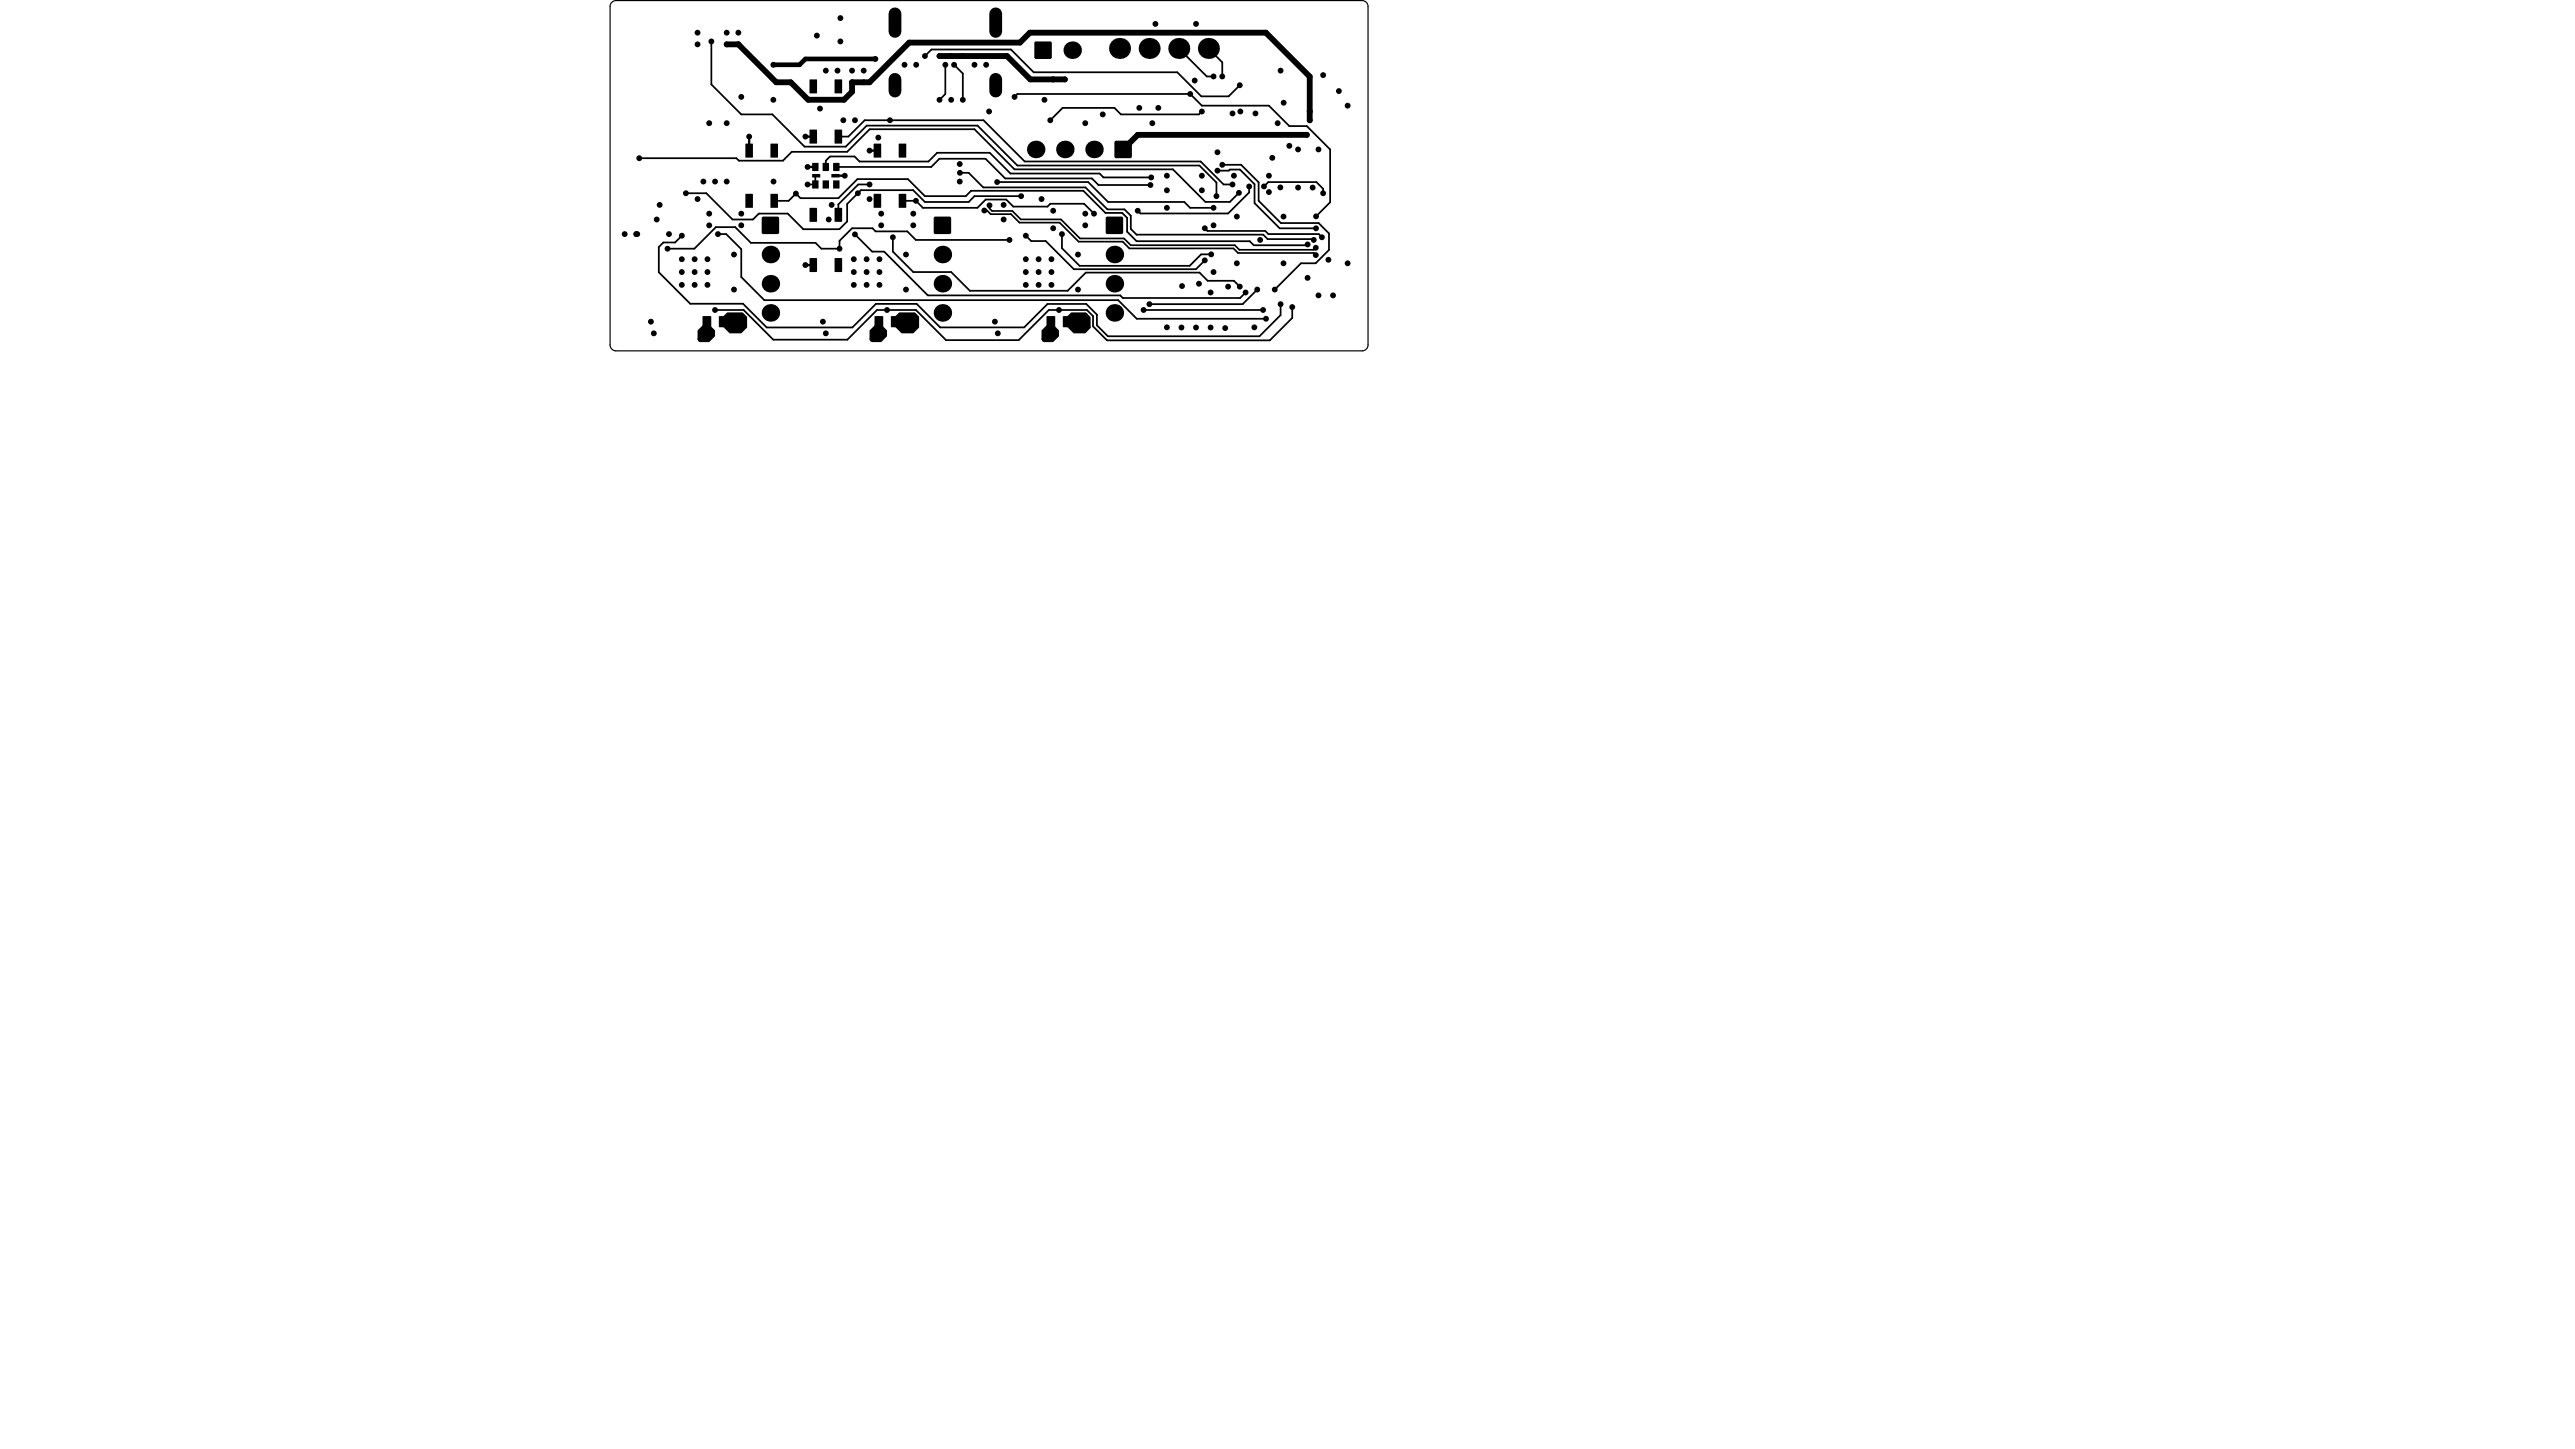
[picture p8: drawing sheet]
<svg xmlns="http://www.w3.org/2000/svg" width="368mm" height="207mm" viewBox="0 0 368 207" stroke-linecap="round" stroke-linejoin="round" font-family="sans-serif">
<path d="M87.3 .3l.6-.2h106.6a.83 .83 0 0 1 .8 .8v48.3a.83 .83 0 0 1-.8 .9h-106.6a.83 .83 0 0 1-.8-.9v-48.3z" fill="none" stroke="#000" stroke-width=".17"/>
<g fill="#000">
<path d="M115.6 18.5h.1v.1h-.1zM115.6 11.4l.1-.1v.1h-.1zM115.6 13.2h.1v.1zM116.5 18.5l.1 .1h-.1zM116.5 13.2h.1l-.1 .1zM116.5 11.3l.1 .1h-.1zM119.2 18.5v.1h-.1zM119.2 11.4v-.1v.1h-.1zM119.1 13.2h.1v.1zM120.1 18.5l.1 .1h-.1zM120.1 13.2h.1l-.1 .1zM120.1 11.3l.1 .1h-.1z"/>
<path d="M147.7 6l.2-.1v.3h-.2zM147.7 8.2h.2v.2l-.2-.1zM149.9 5.9l.2 .1 .1 .2h-.3zM149.9 8.2h.3l-.1 .1-.2 .1zM106.4 27.7h.1v.1h-.1zM106.4 29.5h.1v.2zM106.4 20.5h.1v.1h-.1zM106.4 22.4h.1v.1zM107.4 29.5h.1l-.1 .2zM107.4 27.7l.1 .1h-.1zM107.4 22.4h.1l-.1 .1zM107.4 20.5l.1 .1h-.1z"/>
<path d="M108.8 31l.2-.1v.2h-.3zM108.7 33.1h.3v.3l-.2-.1zM110 27.7h.1v.1h-.1zM110 29.5h.1v.2zM110 20.5h.1v.1h-.1zM110 22.4h.1v.1zM111 29.5h.1l-.1 .2zM111 27.7l.1 .1h-.1zM111 22.4h.1l-.1 .1zM111 20.5l.1 .1h-.1zM111 33.1h.2v.2l-.2 .1zM111 30.9l.2 .1v.1h-.2z"/>
<path d="M115.6 20.4h.1v.1zM115.6 36.8h.1v.1h-.1zM115.6 38.7h.1v.1zM115.6 29.7h.1v.1h-.1zM115.6 31.5h.1v.1zM115.9 26.8l.1 .1zM115.9 24.3l.1 .1zM116.5 20.4h.1l-.1 .1zM116.5 38.7h.1l-.1 .1zM116.5 36.8l.1 .1h-.1zM116.5 31.5h.1l-.1 .1zM116.5 29.7l.1 .1h-.1z"/>
<path d="M116.8 26.8v.1zM116.8 25.7v.1zM116.8 24.3v.1zM116.8 23.2v.1zM117.4 26.8l.1 .1zM117.4 24.3l.1 .1zM118.3 26.8v.1zM118.3 25.7v.1zM118.3 24.3v.1zM118.3 23.2v.1zM118.9 26.8l.1 .1zM118.9 24.3l.1 .1z"/>
<path d="M119.1 20.4h.1v.1zM119.2 36.8v.1h-.1zM119.1 38.7h.1v.1zM119.2 29.7v.1h-.1zM119.1 31.5h.1v.1zM119.8 26.8v.1zM119.8 25.7v.1zM119.8 24.3v.1zM119.8 23.2v.1zM120.1 20.4h.1l-.1 .1zM120.1 38.7h.1l-.1 .1zM120.1 36.8l.1 .1h-.1z"/>
<path d="M120.1 31.5h.1l-.1 .1zM120.1 29.7l.1 .1h-.1zM124.7 27.7h.1v.1h-.1zM124.7 29.5h.1v.2zM124.7 20.5h.1v.1h-.1zM124.7 22.4h.1v.1zM125.7 29.5h.1l-.1 .2zM125.7 27.7l.1 .1h-.1zM125.7 22.4h.1l-.1 .1zM125.7 20.5l.1 .1h-.1zM128.3 27.7h.1v.1h-.1zM128.3 29.5h.1v.2z"/>
<path d="M128.3 20.5h.1v.1h-.1zM128.3 22.4h.1v.1zM129.3 29.5h.1l-.1 .2zM129.3 27.7l.1 .1h-.1zM129.3 22.4h.1l-.1 .1zM129.3 20.5l.1 .1h-.1zM133.4 31l.1-.1v.2h-.2zM133.3 33.1h.2v.3l-.1-.1zM135.5 33.1h.3l-.1 .2-.2 .1zM135.5 30.9l.2 .1 .1 .1h-.3zM157.9 31l.2-.1v.2h-.3zM157.8 33.1h.3v.3l-.2-.1z"/>
<path d="M159.1 22.3h.2v.3l-.1-.1zM159.2 20.1h.1v.2h-.2zM160.1 33.1h.2v.2l-.2 .1zM160.1 30.9l.2 .1v.1h-.2zM161.3 22.3h.3l-.1 .2-.2 .1zM161.3 20.1h.2l.1 .2h-.3zM100.4 46.3h.8l.9 .8v.9l-.9 .8h-1.2l-.4-.4v-1.3zM100.3 45.1h.1v.1h-.1zM100.3 46.6h.1v.1zM101.4 45.1l.1 .1h-.1zM101.4 46.6h.1l-.1 .1zM102.7 45.1v.1h-.1z"/>
<path d="M102.6 46.6h.1v.1zM103.8 44.6h2.2l.7 .6v1.5l-.9 .9h-1.6l-1.3-1.3v-.8zM103.7 45.1l.2 .1h-.2zM103.7 46.6h.2l-.2 .1zM125 46.3h.8l.8 .8v.9l-.8 .8h-1.3l-.4-.4v-1.3zM124.9 45.1h.1v.1h-.2zM124.8 46.6h.2v.1zM126 45.1l.1 .1h-.1zM126 46.6h.1l-.1 .1zM127.2 45.1h.1v.1h-.1zM127.2 46.6h.1v.1zM128.4 44.6h2.2l.6 .6v1.5l-.8 .9h-1.7l-1.2-1.3v-.8z"/>
<path d="M128.3 45.1l.1 .1h-.1zM128.3 46.6h.1l-.1 .1zM149.5 46.3h.8l.9 .8v.9l-.9 .8h-1.2l-.4-.4v-1.3zM149.4 45.1h.1v.1h-.1zM149.4 46.6h.1v.1zM150.5 45.1l.1 .1h-.1zM150.5 46.6h.1l-.1 .1zM151.8 45.1v.1h-.1zM151.7 46.6h.1v.1zM152.9 44.6h2.1l.7 .6v1.5l-.8 .9h-1.6l-1.3-1.3v-.8zM152.8 45.1l.2 .1h-.2zM152.8 46.6h.2l-.2 .1z"/>
<circle cx="99.6" cy="4.7" r=".42"/>
<circle cx="99.6" cy="6.3" r=".42"/>
<circle cx="101.2" cy="17.6" r=".42"/>
<circle cx="101.6" cy="5.9" r=".42"/>
<circle cx="103.7" cy="17.6" r=".42"/>
<circle cx="103.7" cy="4.7" r=".42"/>
<circle cx="103.7" cy="6.3" r=".42"/>
<circle cx="105.4" cy="4.7" r=".42"/>
<circle cx="105.4" cy="6.3" r=".42"/>
<circle cx="105.8" cy="13.8" r=".42"/>
<circle cx="106.9" cy="19.5" r=".42"/>
<circle cx="110.4" cy="9.2" r=".42"/>
<circle cx="110.4" cy="14.2" r=".42"/>
<circle cx="115" cy="19.5" r=".42"/>
<circle cx="116.6" cy="5.1" r=".42"/>
<circle cx="117.1" cy="15.5" r=".42"/>
<circle cx="117.9" cy="10.1" r=".42"/>
<circle cx="119.6" cy="10.1" r=".42"/>
<circle cx="120" cy="5.9" r=".42"/>
<circle cx="120" cy="2.6" r=".42"/>
<circle cx="120.4" cy="17.2" r=".42"/>
<circle cx="121.6" cy="10.1" r=".42"/>
<circle cx="121.6" cy="11.7" r=".42"/>
<circle cx="122.1" cy="17.2" r=".42"/>
<circle cx="123.3" cy="10.1" r=".42"/>
<circle cx="123.3" cy="11.7" r=".42"/>
<circle cx="125" cy="8.4" r=".42"/>
<circle cx="125.4" cy="19.6" r=".42"/>
<circle cx="127" cy="17.2" r=".42"/>
<circle cx="129.1" cy="9.2" r=".42"/>
<circle cx="130.8" cy="9.2" r=".42"/>
<circle cx="132" cy="8" r=".42"/>
<circle cx="134.1" cy="8" r=".42"/>
<circle cx="134.1" cy="14.2" r=".42"/>
<circle cx="135" cy="9.2" r=".42"/>
<circle cx="135.8" cy="8" r=".42"/>
<circle cx="135.8" cy="14.2" r=".42"/>
<circle cx="136.2" cy="9.2" r=".42"/>
<circle cx="137.4" cy="8" r=".42"/>
<circle cx="137.4" cy="14.2" r=".42"/>
<circle cx="139.1" cy="9.2" r=".42"/>
<circle cx="140.8" cy="9.2" r=".42"/>
<circle cx="141.2" cy="15.9" r=".42"/>
<circle cx="144.8" cy="13.8" r=".42"/>
<circle cx="149.1" cy="14.2" r=".42"/>
<circle cx="149.9" cy="17.2" r=".42"/>
<circle cx="150.3" cy="11.3" r=".42"/>
<circle cx="152" cy="11.3" r=".42"/>
<circle cx="153.1" cy="7.2" r="1.25"/>
<circle cx="154.9" cy="17.6" r=".42"/>
<circle cx="157.4" cy="16.3" r=".42"/>
<circle cx="159.8" cy="6.9" r="1.5"/>
<circle cx="162.6" cy="15.4" r=".42"/>
<circle cx="164" cy="6.9" r="1.5"/>
<circle cx="164.5" cy="17.6" r=".42"/>
<circle cx="164.9" cy="3.4" r=".42"/>
<circle cx="165.4" cy="15.4" r=".42"/>
<circle cx="168.3" cy="6.9" r="1.5"/>
<circle cx="169.9" cy="13.4" r=".42"/>
<circle cx="170.5" cy="11.5" r=".42"/>
<circle cx="170.7" cy="3.4" r=".42"/>
<circle cx="171.6" cy="15.9" r=".42"/>
<circle cx="172.5" cy="6.9" r="1.5"/>
<circle cx="173.2" cy="10.9" r=".42"/>
<circle cx="174.5" cy="10.9" r=".42"/>
<circle cx="175.9" cy="16.2" r=".42"/>
<circle cx="177" cy="12.2" r=".42"/>
<circle cx="177.1" cy="15.9" r=".42"/>
<circle cx="179.2" cy="16.2" r=".42"/>
<circle cx="182.4" cy="17.6" r=".42"/>
<circle cx="182.8" cy="10.1" r=".42"/>
<circle cx="183.3" cy="14.7" r=".42"/>
<circle cx="186.6" cy="19.2" r=".42"/>
<circle cx="187" cy="17.2" r=".42"/>
<circle cx="187" cy="15.9" r=".42"/>
<circle cx="188.9" cy="10.7" r=".42"/>
<circle cx="191.1" cy="13" r=".42"/>
<circle cx="192.4" cy="15.1" r=".42"/>
<circle cx="89.2" cy="33.4" r=".42"/>
<circle cx="90.8" cy="33.4" r=".42"/>
<circle cx="91.3" cy="22.6" r=".42"/>
<circle cx="93.8" cy="31.3" r=".42"/>
<circle cx="94.2" cy="29.2" r=".42"/>
<circle cx="95.3" cy="35.5" r=".42"/>
<circle cx="95.5" cy="33.4" r=".42"/>
<circle cx="97.3" cy="38.8" r=".42"/>
<circle cx="97.3" cy="37" r=".42"/>
<circle cx="97.3" cy="33.6" r=".42"/>
<circle cx="97.9" cy="27.6" r=".42"/>
<circle cx="99.2" cy="38.8" r=".42"/>
<circle cx="99.2" cy="37" r=".42"/>
<circle cx="99.6" cy="28.4" r=".42"/>
<circle cx="100.4" cy="25.9" r=".42"/>
<circle cx="101" cy="38.8" r=".42"/>
<circle cx="101" cy="37" r=".42"/>
<circle cx="101.2" cy="32.1" r=".42"/>
<circle cx="101.2" cy="30.5" r=".42"/>
<circle cx="102.1" cy="25.9" r=".42"/>
<circle cx="102.5" cy="33.4" r=".42"/>
<circle cx="103.7" cy="25.9" r=".42"/>
<circle cx="104.8" cy="36.3" r=".42"/>
<circle cx="105.8" cy="32.1" r=".42"/>
<circle cx="105.8" cy="30.5" r=".42"/>
<circle cx="110" cy="36.3" r="1.25"/>
<circle cx="110.4" cy="25.9" r=".42"/>
<circle cx="113.6" cy="27.6" r=".42"/>
<circle cx="115" cy="37.8" r=".42"/>
<circle cx="115.3" cy="23.8" r=".42"/>
<circle cx="115.3" cy="26.3" r=".42"/>
<circle cx="118.3" cy="31.3" r=".42"/>
<circle cx="118.7" cy="29.2" r=".42"/>
<circle cx="119.8" cy="35.5" r=".42"/>
<circle cx="120.6" cy="25.1" r=".42"/>
<circle cx="121.9" cy="38.8" r=".42"/>
<circle cx="121.9" cy="37" r=".42"/>
<circle cx="122.1" cy="33.4" r=".42"/>
<circle cx="122.5" cy="27.6" r=".42"/>
<circle cx="123.7" cy="38.8" r=".42"/>
<circle cx="123.7" cy="37" r=".42"/>
<circle cx="124.1" cy="28.4" r=".42"/>
<circle cx="124.1" cy="21.5" r=".42"/>
<circle cx="124.1" cy="26.3" r=".42"/>
<circle cx="125.5" cy="38.8" r=".42"/>
<circle cx="125.5" cy="37" r=".42"/>
<circle cx="125.8" cy="32.1" r=".42"/>
<circle cx="125.8" cy="30.5" r=".42"/>
<circle cx="127.5" cy="33.9" r=".42"/>
<circle cx="129.3" cy="36.3" r=".42"/>
<circle cx="130.4" cy="32.1" r=".42"/>
<circle cx="130.4" cy="30.5" r=".42"/>
<circle cx="130.8" cy="28.7" r=".42"/>
<circle cx="134.5" cy="36.3" r="1.25"/>
<circle cx="137" cy="23.4" r=".42"/>
<circle cx="137" cy="25.9" r=".42"/>
<circle cx="137" cy="24.7" r=".42"/>
<circle cx="140.5" cy="30" r=".42"/>
<circle cx="141.3" cy="29.3" r=".42"/>
<circle cx="142.3" cy="26" r=".42"/>
<circle cx="143.3" cy="31.3" r=".42"/>
<circle cx="143.3" cy="29.2" r=".42"/>
<circle cx="144.1" cy="34.2" r=".42"/>
<circle cx="145.8" cy="28" r=".42"/>
<circle cx="146.4" cy="38.8" r=".42"/>
<circle cx="146.4" cy="37" r=".42"/>
<circle cx="146.4" cy="33.6" r=".42"/>
<circle cx="147.9" cy="21.3" r="1.25"/>
<circle cx="148.3" cy="38.8" r=".42"/>
<circle cx="148.3" cy="37" r=".42"/>
<circle cx="148.7" cy="28.4" r=".42"/>
<circle cx="150.1" cy="38.8" r=".42"/>
<circle cx="150.1" cy="37" r=".42"/>
<circle cx="150.3" cy="30.1" r=".42"/>
<circle cx="150.3" cy="32.6" r=".42"/>
<circle cx="151.6" cy="33.4" r=".42"/>
<circle cx="152" cy="21.3" r="1.25"/>
<circle cx="153.9" cy="36.3" r=".42"/>
<circle cx="154.9" cy="32.1" r=".42"/>
<circle cx="154.9" cy="30.5" r=".42"/>
<circle cx="156.2" cy="30.5" r=".42"/>
<circle cx="156.2" cy="21.3" r="1.25"/>
<circle cx="159.1" cy="36.3" r="1.25"/>
<circle cx="162.4" cy="30.1" r=".42"/>
<circle cx="164.2" cy="26.4" r=".42"/>
<circle cx="164.3" cy="25.3" r=".42"/>
<circle cx="166.6" cy="27.2" r=".42"/>
<circle cx="166.6" cy="25.1" r=".42"/>
<circle cx="166.6" cy="29.7" r=".42"/>
<circle cx="171.6" cy="27.2" r=".42"/>
<circle cx="171.6" cy="25.1" r=".42"/>
<circle cx="172" cy="37.1" r=".42"/>
<circle cx="172" cy="32.6" r=".42"/>
<circle cx="172.9" cy="36.3" r=".42"/>
<circle cx="173.2" cy="32.1" r=".42"/>
<circle cx="173.2" cy="38.8" r=".42"/>
<circle cx="173.2" cy="29.7" r=".42"/>
<circle cx="173.7" cy="28" r=".42"/>
<circle cx="173.8" cy="24.3" r=".42"/>
<circle cx="173.8" cy="21.7" r=".42"/>
<circle cx="174.5" cy="23.5" r=".42"/>
<circle cx="175.9" cy="26.3" r=".42"/>
<circle cx="176.2" cy="25.1" r=".42"/>
<circle cx="176.6" cy="37.6" r=".42"/>
<circle cx="176.6" cy="30.9" r=".42"/>
<circle cx="176.9" cy="27.5" r=".42"/>
<circle cx="178.3" cy="26.6" r=".42"/>
<circle cx="179.9" cy="34.2" r=".42"/>
<circle cx="180.4" cy="26.6" r=".42"/>
<circle cx="181.1" cy="25.1" r=".42"/>
<circle cx="181.1" cy="27.4" r=".42"/>
<circle cx="181.6" cy="22.5" r=".42"/>
<circle cx="182.8" cy="26.7" r=".42"/>
<circle cx="183.2" cy="37.6" r=".42"/>
<circle cx="183.2" cy="30.9" r=".42"/>
<circle cx="184.1" cy="20.8" r=".42"/>
<circle cx="185.3" cy="26.8" r=".42"/>
<circle cx="185.3" cy="21.3" r=".42"/>
<circle cx="186.7" cy="39.6" r=".42"/>
<circle cx="186.7" cy="34.9" r=".42"/>
<circle cx="187.4" cy="26.8" r=".42"/>
<circle cx="187.5" cy="34.2" r=".42"/>
<circle cx="187.8" cy="35.3" r=".42"/>
<circle cx="187.8" cy="36.4" r=".42"/>
<circle cx="187.9" cy="32.6" r=".42"/>
<circle cx="187.9" cy="30.9" r=".42"/>
<circle cx="188.2" cy="21.3" r=".42"/>
<circle cx="188.7" cy="33.9" r=".42"/>
<circle cx="188.9" cy="27.6" r=".42"/>
<circle cx="189.6" cy="37.1" r=".42"/>
<circle cx="192.4" cy="37.6" r=".42"/>
<circle cx="92.9" cy="45.9" r=".42"/>
<circle cx="93.3" cy="47.6" r=".42"/>
<circle cx="97.3" cy="40.6" r=".42"/>
<circle cx="99.2" cy="40.6" r=".42"/>
<circle cx="100" cy="48.4" r=".42"/>
<circle cx="101" cy="40.6" r=".42"/>
<circle cx="101.7" cy="47.6" r=".42"/>
<circle cx="102.1" cy="44.2" r=".42"/>
<circle cx="104.8" cy="41.3" r=".42"/>
<circle cx="105.8" cy="46.7" r=".42"/>
<circle cx="105.8" cy="45.1" r=".42"/>
<circle cx="110" cy="44.6" r="1.25"/>
<circle cx="110" cy="40.5" r="1.25"/>
<circle cx="117.5" cy="45.9" r=".42"/>
<circle cx="117.9" cy="47.6" r=".42"/>
<circle cx="121.9" cy="40.6" r=".42"/>
<circle cx="123.7" cy="40.6" r=".42"/>
<circle cx="124.5" cy="48.4" r=".42"/>
<circle cx="125.5" cy="40.6" r=".42"/>
<circle cx="126.2" cy="47.6" r=".42"/>
<circle cx="126.6" cy="44.2" r=".42"/>
<circle cx="129.3" cy="41.3" r=".42"/>
<circle cx="130.4" cy="46.7" r=".42"/>
<circle cx="130.4" cy="45.1" r=".42"/>
<circle cx="134.5" cy="40.5" r="1.25"/>
<circle cx="134.5" cy="44.6" r="1.25"/>
<circle cx="142" cy="45.9" r=".42"/>
<circle cx="142.4" cy="47.6" r=".42"/>
<circle cx="146.4" cy="40.6" r=".42"/>
<circle cx="148.3" cy="40.6" r=".42"/>
<circle cx="149.1" cy="48.4" r=".42"/>
<circle cx="150.1" cy="40.6" r=".42"/>
<circle cx="150.8" cy="47.6" r=".42"/>
<circle cx="151.2" cy="44.2" r=".42"/>
<circle cx="153.9" cy="41.3" r=".42"/>
<circle cx="154.9" cy="46.7" r=".42"/>
<circle cx="154.9" cy="45.1" r=".42"/>
<circle cx="159.1" cy="44.6" r="1.25"/>
<circle cx="159.1" cy="40.5" r="1.25"/>
<circle cx="163.2" cy="44.2" r=".42"/>
<circle cx="164.1" cy="43.4" r=".42"/>
<circle cx="166.6" cy="46.7" r=".42"/>
<circle cx="168.7" cy="46.7" r=".42"/>
<circle cx="168.7" cy="40.8" r=".42"/>
<circle cx="170.7" cy="46.7" r=".42"/>
<circle cx="171.2" cy="40.5" r=".42"/>
<circle cx="172.8" cy="46.7" r=".42"/>
<circle cx="172.8" cy="41.7" r=".42"/>
<circle cx="174.9" cy="46.8" r=".42"/>
<circle cx="175.3" cy="40.9" r=".42"/>
<circle cx="177" cy="40.9" r=".42"/>
<circle cx="177.8" cy="41.7" r=".42"/>
<circle cx="179.1" cy="46.7" r=".42"/>
<circle cx="179.5" cy="41.3" r=".42"/>
<circle cx="180.3" cy="44.2" r=".42"/>
<circle cx="180.7" cy="45.5" r=".42"/>
<circle cx="182" cy="41.3" r=".42"/>
<circle cx="182.8" cy="43.4" r=".42"/>
<circle cx="184.5" cy="43.8" r=".42"/>
<circle cx="188.2" cy="42.1" r=".42"/>
<circle cx="190.3" cy="42.1" r=".42"/>
</g>
<g fill="none" stroke="#000" stroke-width=".25">
<path d="M101.6 5.9v6.2l4.2 4.2h4.5l4.6 4.6h5.8l3-3h15.8l5.7 5.7h26l2.5 2.4v2M119.7 19.5h1.4l2.3-2.3h17l5.9 5.8h25.1l3.3 3.3h1.2M132 8l1-.9h11.3l3.3 3.2h20.5l3.4 3.4h3.9l1.6-1.5M136.2 9.2l1.2 1.3v3.7M144.8 13.8l.4-.4h24.7l1.7 1.7h9.5l3 2.9h2.5l3.3 3.3v7.6l-2 2M168.3 6.9l4 4h.9M171.6 15.9l-.4 .4h-11.2l-.9-.9h-7.4l-1.8 1.8M172.5 6.9l2 2v2M91.3 22.6h13.8l.4 .3h6.3l1.2-1.2h7.9l3.3-3.3h14.9l5.7 5.8h22.6l4.7 4.6h3.5l1.3-1.3M97.3 33.6l-.9 1h-1.7l-.7 .6v3.6l4.5 4.5h7.6l3.4 3.4h12.2l3.3-3.3h5.9l3.3 3.3h12l3.3-3.3h5.6l1.5 1.5v1.5l1.6 1.6h21.6l3-3v-1.6M97.9 27.6h2.9l3.8 3.7h2.9l.8-.8h4.2l2.2 2.2h5.1l1.1-1.1v-2.5l2-2h7.5l1.6 1.7h6.3l.8-.8h6.7M102.5 33.4h1.2l2.1 2.2v3.9l3.3 3.3h50.5l2.7 2.7h18.4"/>
<path d="M110.5 28.7h2.1l1-1.1 .7 .7h5.4l2.7-2.7h7.2l2.4 2.4h5.9l.7-.8h16.1l3.1 3.2h2.4l.7 .7v2l1.4 1.3h16.1l.6 .6h7.6l.1-.1M116.5 25.1l-.1 .1v1.1h-1.1M117.9 23.8v-.9l.6-.6h3.5l.7 .7h9.8l1.3-1.2h7.5l3 3h12.7l.5 .5h6.8M119.4 23.8h13.5l1.2-1.1h6.6l2.8 2.8h12.4l.9 .9h7.4M122.1 33.4l2.4 2.5h1.7l6.3 6.2h27.4l.4 .4h16.7l.8-.8M124.1 26.3h-1.6l-2.8 2.9v1.4M127.5 33.9v2l2.9 2.9h5.4l2.7 2.7h13.9l2.6-2.6h16.2l1.2 1.2h3.8l.8 .8M128.8 28.7h2l1 1h7.7l1.2-1.2h2.9l1 1h4.9l.4-.4h4.9l1.4 1.4M137 24.7h1.3l2.1 2h14.6l3.1 3.2h2.4l.9 .9v1.9l.8 .8h18.1l.7 .6h6.4l.1 .1M142.4 26h12.9l2.9 2.8h10.9l.8 .9h3.3M144.1 34.2h-13.4l-1.2-1.2h-4.5l-.5-.4h-2.9l-1.8 1.8v1.1h-2.5l-.9-.9h-9.2l-2.2-2.2h-2.8l-3.1 3.1h-3.8M146.4 33.6l.8 .8h2.1l4 4h17.4l1.3-1.3"/>
<path d="M151.6 33.4v2l2.5 2.5h15.7l1.7-1.6h1.4M172 32.6l.4 .4h8.2l.5 .4h7.2l.4 .5M173.8 24.3h1.6l.2-.1h1.4l2.1 2.1v2.7l3.6 3.6h5.2M174.5 23.5h2.7l2.5 2.5v2.6l3.2 3.2h5.3l1.5 1.5v2.4l-1.9 1.9h-2.1l-3.7 3.7M178.3 26.6v.9l-3 3h-12.5l-.4-.4M180.4 26.6l.7-.6h6.8l1 .9v.7M163.3 44.2h17M179.5 41.3l-2.1 2.1h-13.3M184.5 43.8v1.6l-3.2 3.2h-23.3l-2-2v-1.5l-.8-.9h-5.5l-4.3 4.3h-10.4l-4.2-4.3h-5.6l-4.2 4.3h-10.6l-4.2-4.3h-4.1"/>
</g>
<path d="M103.7 6.3h1.7l5.4 5.4h2.1l2.5 2.5h5.1l1.1-1.1v-1.4h2.5l5.7-5.6h15.8l1.4-1.4h33.7l6.3 6.2v6.3M134.1 8h9.7l3.3 3.3h4.9M186.6 19.2h-24.2l-2.1 2.1" fill="none" stroke="#000" stroke-width=".83"/>
<path d="M106.9 19.5v2M115 19.5h1.1M115 37.8h1.1M115.3 23.8h1.1M119.3 25.1h1.3M124.1 21.5h1.2" fill="none" stroke="#000" stroke-width=".33"/>
<path d="M135 9.2v4.2l-.9 .8M140.5 30h.4l.5 .6h2.9l1.2 1.2h5.8l2.7 2.7h6.3l.9 .9h14.9l.6 .7h10.8l.3 .3M141.3 29.3v.4l.3 .4h2.9l1.2 1.2h5.8l2.7 2.7h6.3l.9 1h14.9l.6 .6h10.6l.3-.3" fill="none" stroke="#000" stroke-width=".24"/>
<path d="M125 8.4h-10l-.9 .8h-3.7" fill="none" stroke="#000" stroke-width=".67"/>
<path d="M127.8 2v2.5M127.8 11.3v1.7M142.1 2v2.5M142.1 11.3v1.7" fill="none" stroke="#000" stroke-width="1.8"/>
<g fill="#000">
<path d="M115.7 18.5h.8l.1 .1v1.8l-.1 .1h-.8l-.1-.1v-1.8z" fill-rule="evenodd"/>
<path d="M115.7 11.3h.8l.1 .1v1.8l-.1 .1h-.8l-.1-.1v-1.8z" fill-rule="evenodd"/>
<path d="M119.2 18.5h.9l.1 .1v1.8l-.1 .1h-.9l-.1-.1v-1.8z" fill-rule="evenodd"/>
<path d="M119.2 11.3h.9l.1 .1v1.8l-.1 .1h-.9l-.1-.1v-1.8z" fill-rule="evenodd"/>
<path d="M147.7 6.2l.2-.3h2l.3 .3v2l-.3 .2h-2l-.2-.2z" fill-rule="evenodd"/>
<path d="M106.5 27.7h.9l.1 .1v1.7l-.1 .2h-.9l-.1-.2v-1.7z" fill-rule="evenodd"/>
<path d="M106.4 20.6l.1-.1h.9l.1 .1v1.8l-.1 .1h-.9l-.1-.1z" fill-rule="evenodd"/>
<path d="M110.1 27.7h.9l.1 .1v1.7l-.1 .2h-.9l-.1-.2v-1.7z" fill-rule="evenodd"/>
<path d="M110 20.6l.1-.1h.9l.1 .1v1.8l-.1 .1h-.9l-.1-.1z" fill-rule="evenodd"/>
<path d="M108.7 31.1l.3-.2h2l.2 .2v2l-.2 .3h-2l-.3-.3z" fill-rule="evenodd"/>
<path d="M115.7 36.8h.8l.1 .1v1.8l-.1 .1h-.8l-.1-.1v-1.8z" fill-rule="evenodd"/>
<path d="M115.7 29.7h.8l.1 .1v1.7l-.1 .1h-.8l-.1-.1v-1.7z" fill-rule="evenodd"/>
<path d="M116 24.8h1l.1 .5h-1.1z" fill-rule="evenodd"/>
<path d="M116 25.7h.8v.1v1v.1h-.8l-.1-.1v-1z" fill-rule="evenodd"/>
<path d="M116 23.2h.8v.1v1v.1h-.8l-.1-.1v-1z" fill-rule="evenodd"/>
<path d="M117.5 25.7h.8v.1v1v.1h-.8l-.1-.1v-1z" fill-rule="evenodd"/>
<path d="M117.5 23.2h.8v.1v1v.1h-.8l-.1-.1v-1z" fill-rule="evenodd"/>
<path d="M119.2 36.8h.9l.1 .1v1.8l-.1 .1h-.9l-.1-.1v-1.8z" fill-rule="evenodd"/>
<path d="M119.2 29.7h.9l.1 .1v1.7l-.1 .1h-.9l-.1-.1v-1.7z" fill-rule="evenodd"/>
<path d="M119 25.7h.8v.1v1v.1h-.8l-.1-.1v-1z" fill-rule="evenodd"/>
<path d="M118.9 23.3l.1-.1h.8v.1v1v.1h-.8l-.1-.1z" fill-rule="evenodd"/>
<path d="M118.7 24.8h1.1v.5h-1.1z" fill-rule="evenodd"/>
<path d="M124.8 27.7h.9l.1 .1v1.7l-.1 .2h-.9l-.1-.2v-1.7z" fill-rule="evenodd"/>
<path d="M124.7 20.6l.1-.1h.9l.1 .1v1.8l-.1 .1h-.9l-.1-.1z" fill-rule="evenodd"/>
<path d="M128.4 27.7h.9l.1 .1v1.7l-.1 .2h-.9l-.1-.2v-1.7z" fill-rule="evenodd"/>
<path d="M128.3 20.6l.1-.1h.9l.1 .1v1.8l-.1 .1h-.9l-.1-.1z" fill-rule="evenodd"/>
<path d="M133.5 30.9h2l.3 .2v2l-.3 .3h-2l-.2-.3v-2z" fill-rule="evenodd"/>
<path d="M159.3 20.1h2l.3 .2v2l-.3 .3h-2l-.2-.3v-2z" fill-rule="evenodd"/>
<path d="M158.1 30.9h2l.2 .2v2l-.2 .3h-2l-.3-.3v-2z" fill-rule="evenodd"/>
<path d="M100.4 45.1h1l.1 .1v1.4l-.1 .1h-1l-.1-.1v-1.4z" fill-rule="evenodd"/>
<path d="M102.6 45.2l.1-.1h1l.2 .1v1.4l-.2 .1h-1l-.1-.1z" fill-rule="evenodd"/>
<path d="M125 45.1h1l.1 .1v1.4l-.1 .1h-1l-.2-.1v-1.4z" fill-rule="evenodd"/>
<path d="M127.2 45.2l.1-.1h1l.1 .1v1.4l-.1 .1h-1l-.1-.1z" fill-rule="evenodd"/>
<path d="M149.4 45.2l.1-.1h1l.1 .1v1.4l-.1 .1h-1l-.1-.1z" fill-rule="evenodd"/>
<path d="M151.7 45.2l.1-.1h1l.2 .1v1.4l-.2 .1h-1l-.1-.1z" fill-rule="evenodd"/>
</g>
</svg>
